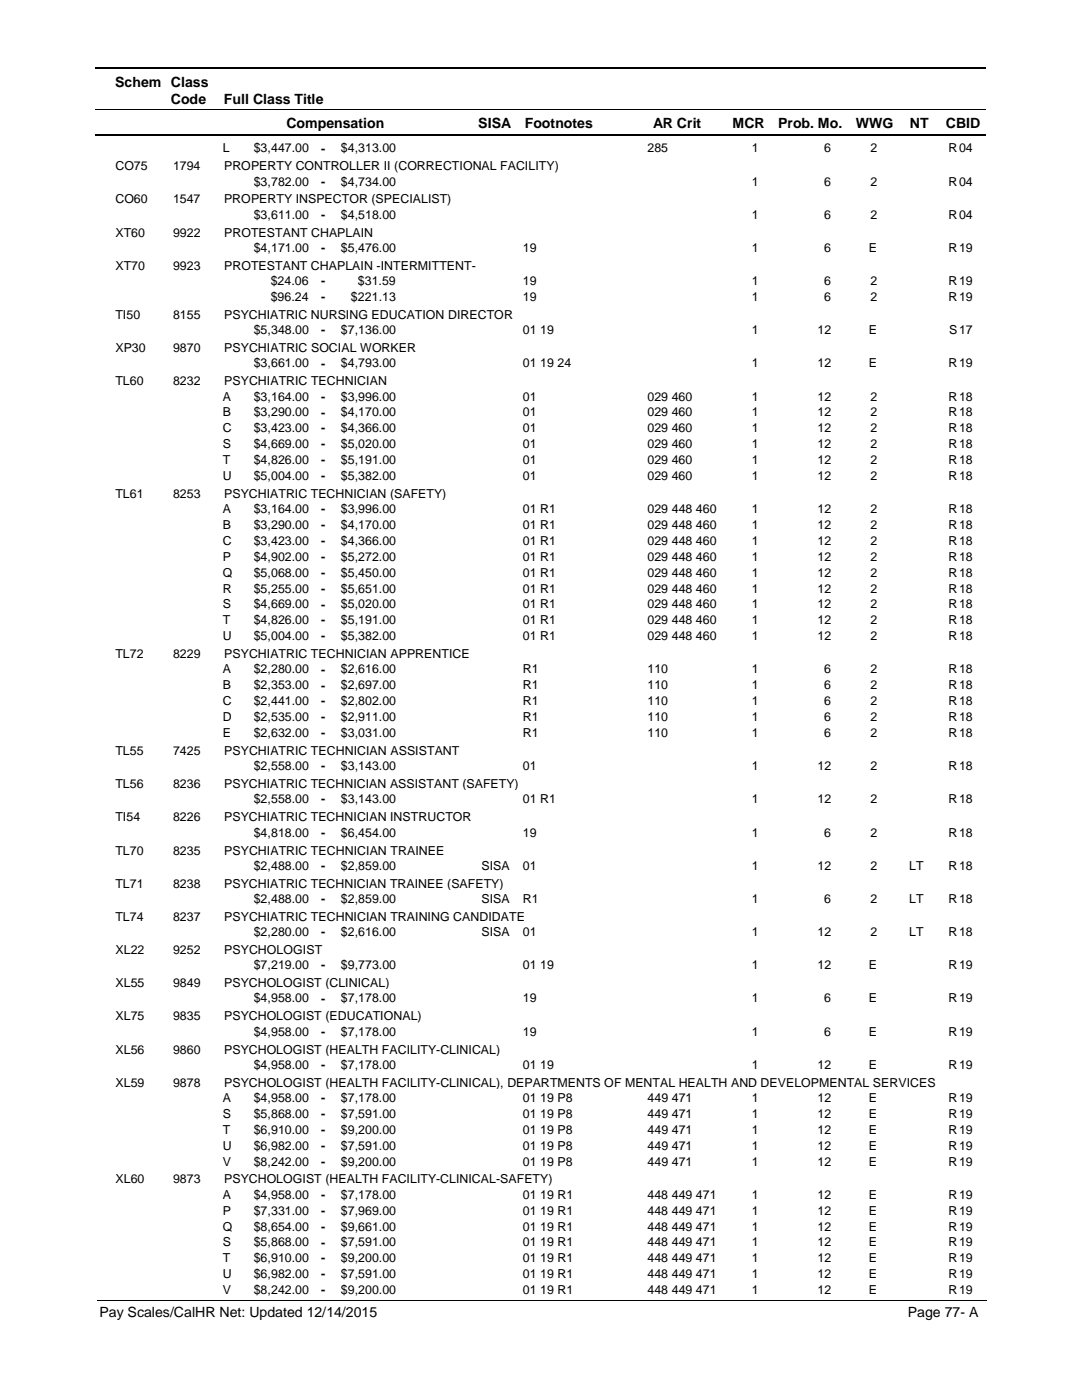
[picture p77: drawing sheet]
<svg xmlns="http://www.w3.org/2000/svg" width="216mm" height="279mm" viewBox="0 0 216 279" stroke-linecap="round" stroke-linejoin="round" font-family="sans-serif">
<defs><g id="words">
<g font-size="2.8">
<text x="23" y="17.3">Schem Class</text>
<text x="34.1" y="20.7">Code</text>
<text x="44.7" y="20.7">Full Class Title</text>
<text x="57.2" y="25.6">Compensation</text>
<text x="95.4" y="25.6">SISA</text>
<text x="104.7" y="25.6">Footnotes</text>
<text x="130.3" y="25.6">AR Crit</text>
<text x="146.2" y="25.6">MCR</text>
<text x="155.3" y="25.6">Prob. Mo.</text>
<text x="170.8" y="25.6">WWG</text>
<text x="181.5" y="25.6">NT</text>
<text x="188.7" y="25.6">CBID</text>
<text x="19.9" y="262.9">Pay Scales/CalHR Net: Updated 12/14/2015</text>
<text x="181.1" y="262.9">Page 77- A</text>
</g>
<g font-size="2.5">
<text x="23" y="34">CO75</text>
<text x="34.5" y="34">1794</text>
<text x="44.5" y="30.4">L</text>
<text x="44.7" y="34">PROPERTY CONTROLLER II (CORRECTIONAL FACILITY)</text>
<text x="50.6" y="30.4">$3,447.00</text>
<text x="64.1" y="30.4">-</text>
<text x="68" y="30.4">$4,313.00</text>
<text x="129.2" y="30.4">285</text>
<text x="150" y="30.4">1</text>
<text x="164.5" y="30.4">6</text>
<text x="173.7" y="30.4">2</text>
<text x="189.3" y="30.4">R</text>
<text x="191.4" y="30.4">04</text>
<text x="23" y="40.6">CO60</text>
<text x="34.5" y="40.6">1547</text>
<text x="44.7" y="40.6">PROPERTY INSPECTOR (SPECIALIST)</text>
<text x="50.6" y="37">$3,782.00</text>
<text x="64.1" y="37.1">-</text>
<text x="68" y="37">$4,734.00</text>
<text x="150" y="37">1</text>
<text x="164.5" y="37">6</text>
<text x="173.7" y="37">2</text>
<text x="189.3" y="37">R</text>
<text x="191.4" y="37">04</text>
<text x="23" y="47.2">XT60</text>
<text x="34.5" y="47.2">9922</text>
<text x="44.7" y="47.2">PROTESTANT CHAPLAIN</text>
<text x="50.6" y="43.6">$3,611.00</text>
<text x="64.1" y="43.7">-</text>
<text x="68" y="43.6">$4,518.00</text>
<text x="150" y="43.6">1</text>
<text x="164.5" y="43.6">6</text>
<text x="173.7" y="43.6">2</text>
<text x="189.3" y="43.6">R</text>
<text x="191.4" y="43.6">04</text>
<text x="23" y="53.9">XT70</text>
<text x="34.5" y="53.9">9923</text>
<text x="44.7" y="53.9">PROTESTANT CHAPLAIN -INTERMITTENT-</text>
<text x="50.6" y="50.3">$4,171.00</text>
<text x="64.1" y="50.3">-</text>
<text x="68" y="50.3">$5,476.00</text>
<text x="104.3" y="50.3">19</text>
<text x="150" y="50.3">1</text>
<text x="164.5" y="50.3">6</text>
<text x="173.4" y="50.3">E</text>
<text x="189.3" y="50.3">R</text>
<text x="191.4" y="50.3">19</text>
<text x="54" y="56.9">$24.06</text>
<text x="64.1" y="56.9">-</text>
<text x="71.4" y="56.9">$31.59</text>
<text x="104.3" y="56.9">19</text>
<text x="150" y="56.9">1</text>
<text x="164.5" y="56.9">6</text>
<text x="173.7" y="56.9">2</text>
<text x="189.3" y="56.9">R</text>
<text x="191.4" y="56.9">19</text>
<text x="23" y="63.6">TI50</text>
<text x="34.5" y="63.6">8155</text>
<text x="44.7" y="63.6">PSYCHIATRIC NURSING EDUCATION DIRECTOR</text>
<text x="54" y="60.1">$96.24</text>
<text x="64.1" y="60.1">-</text>
<text x="70" y="60.1">$221.13</text>
<text x="104.3" y="60.1">19</text>
<text x="150" y="60.1">1</text>
<text x="164.5" y="60.1">6</text>
<text x="173.7" y="60.1">2</text>
<text x="189.3" y="60.1">R</text>
<text x="191.4" y="60.1">19</text>
<text x="23" y="70.3">XP30</text>
<text x="34.5" y="70.3">9870</text>
<text x="44.7" y="70.3">PSYCHIATRIC SOCIAL WORKER</text>
<text x="50.6" y="66.7">$5,348.00</text>
<text x="64.1" y="66.7">-</text>
<text x="68" y="66.7">$7,136.00</text>
<text x="104.3" y="66.7">01 19</text>
<text x="150" y="66.7">1</text>
<text x="163.1" y="66.7">12</text>
<text x="173.4" y="66.7">E</text>
<text x="189.4" y="66.7">S</text>
<text x="191.4" y="66.7">17</text>
<text x="23" y="76.9">TL60</text>
<text x="34.5" y="76.9">8232</text>
<text x="44.7" y="76.9">PSYCHIATRIC TECHNICIAN</text>
<text x="50.6" y="73.3">$3,661.00</text>
<text x="64.1" y="73.3">-</text>
<text x="68" y="73.3">$4,793.00</text>
<text x="104.3" y="73.3">01 19 24</text>
<text x="150" y="73.3">1</text>
<text x="163.1" y="73.3">12</text>
<text x="173.4" y="73.3">E</text>
<text x="189.3" y="73.3">R</text>
<text x="191.4" y="73.3">19</text>
<text x="44.5" y="79.9">A</text>
<text x="44.5" y="83.1">B</text>
<text x="50.6" y="79.9">$3,164.00</text>
<text x="50.6" y="83.1">$3,290.00</text>
<text x="64.1" y="80">-</text>
<text x="64.1" y="83.1">-</text>
<text x="68" y="79.9">$3,996.00</text>
<text x="68" y="83.1">$4,170.00</text>
<text x="104.3" y="79.9">01</text>
<text x="104.3" y="83.1">01</text>
<text x="129.2" y="79.9">029 460</text>
<text x="129.2" y="83.1">029 460</text>
<text x="150" y="83.1">1</text>
<text x="150" y="79.9">1</text>
<text x="163.1" y="79.9">12</text>
<text x="163.1" y="83.1">12</text>
<text x="173.7" y="79.9">2</text>
<text x="173.7" y="83.1">2</text>
<text x="189.3" y="83.1">R</text>
<text x="189.3" y="79.9">R</text>
<text x="191.4" y="79.9">18</text>
<text x="191.4" y="83.1">18</text>
<text x="44.5" y="86.3">C</text>
<text x="44.5" y="89.5">S</text>
<text x="50.6" y="86.3">$3,423.00</text>
<text x="50.6" y="89.5">$4,669.00</text>
<text x="64.1" y="86.3">-</text>
<text x="64.1" y="89.5">-</text>
<text x="68" y="89.5">$5,020.00</text>
<text x="68" y="86.3">$4,366.00</text>
<text x="104.3" y="89.5">01</text>
<text x="104.3" y="86.3">01</text>
<text x="129.2" y="89.5">029 460</text>
<text x="129.2" y="86.3">029 460</text>
<text x="150" y="86.3">1</text>
<text x="150" y="89.5">1</text>
<text x="163.1" y="86.3">12</text>
<text x="163.1" y="89.5">12</text>
<text x="173.7" y="89.5">2</text>
<text x="173.7" y="86.3">2</text>
<text x="189.3" y="86.3">R</text>
<text x="189.3" y="89.5">R</text>
<text x="191.4" y="86.3">18</text>
<text x="191.4" y="89.5">18</text>
<text x="44.5" y="92.6">T</text>
<text x="44.5" y="95.8">U</text>
<text x="50.6" y="92.6">$4,826.00</text>
<text x="50.6" y="95.8">$5,004.00</text>
<text x="64.1" y="92.6">-</text>
<text x="64.1" y="95.8">-</text>
<text x="68" y="92.6">$5,191.00</text>
<text x="68" y="95.8">$5,382.00</text>
<text x="104.3" y="92.6">01</text>
<text x="104.3" y="95.8">01</text>
<text x="129.2" y="92.6">029 460</text>
<text x="129.2" y="95.8">029 460</text>
<text x="150" y="92.6">1</text>
<text x="150" y="95.8">1</text>
<text x="163.1" y="92.6">12</text>
<text x="163.1" y="95.8">12</text>
<text x="173.7" y="92.6">2</text>
<text x="173.7" y="95.8">2</text>
<text x="189.3" y="92.6">R</text>
<text x="189.3" y="95.8">R</text>
<text x="191.4" y="92.6">18</text>
<text x="191.4" y="95.8">18</text>
<text x="23" y="99.4">TL61</text>
<text x="34.5" y="99.4">8253</text>
<text x="44.7" y="99.4">PSYCHIATRIC TECHNICIAN (SAFETY)</text>
<text x="44.5" y="105.6">B</text>
<text x="44.5" y="102.4">A</text>
<text x="50.6" y="102.4">$3,164.00</text>
<text x="50.6" y="105.6">$3,290.00</text>
<text x="64.1" y="102.4">-</text>
<text x="64.1" y="105.6">-</text>
<text x="68" y="105.6">$4,170.00</text>
<text x="68" y="102.4">$3,996.00</text>
<text x="104.3" y="105.6">01 R1</text>
<text x="104.3" y="102.4">01 R1</text>
<text x="129.2" y="105.6">029 448 460</text>
<text x="129.2" y="102.4">029 448 460</text>
<text x="150" y="102.4">1</text>
<text x="150" y="105.6">1</text>
<text x="163.1" y="102.4">12</text>
<text x="163.1" y="105.6">12</text>
<text x="173.7" y="105.6">2</text>
<text x="173.7" y="102.4">2</text>
<text x="189.3" y="102.4">R</text>
<text x="189.3" y="105.6">R</text>
<text x="191.4" y="102.4">18</text>
<text x="191.4" y="105.6">18</text>
<text x="44.5" y="108.8">C</text>
<text x="44.5" y="111.9">P</text>
<text x="50.6" y="108.8">$3,423.00</text>
<text x="50.6" y="111.9">$4,902.00</text>
<text x="64.1" y="108.8">-</text>
<text x="64.1" y="112">-</text>
<text x="68" y="108.8">$4,366.00</text>
<text x="68" y="111.9">$5,272.00</text>
<text x="104.3" y="108.8">01 R1</text>
<text x="104.3" y="111.9">01 R1</text>
<text x="129.2" y="108.8">029 448 460</text>
<text x="129.2" y="111.9">029 448 460</text>
<text x="150" y="111.9">1</text>
<text x="150" y="108.8">1</text>
<text x="163.1" y="108.8">12</text>
<text x="163.1" y="111.9">12</text>
<text x="173.7" y="108.8">2</text>
<text x="173.7" y="111.9">2</text>
<text x="189.3" y="111.9">R</text>
<text x="189.3" y="108.8">R</text>
<text x="191.4" y="108.8">18</text>
<text x="191.4" y="111.9">18</text>
<text x="44.5" y="115.1">Q</text>
<text x="44.5" y="118.3">R</text>
<text x="50.6" y="115.1">$5,068.00</text>
<text x="50.6" y="118.3">$5,255.00</text>
<text x="64.1" y="115.1">-</text>
<text x="64.1" y="118.3">-</text>
<text x="68" y="115.1">$5,450.00</text>
<text x="68" y="118.3">$5,651.00</text>
<text x="104.3" y="115.1">01 R1</text>
<text x="104.3" y="118.3">01 R1</text>
<text x="129.2" y="115.1">029 448 460</text>
<text x="129.2" y="118.3">029 448 460</text>
<text x="150" y="115.1">1</text>
<text x="150" y="118.3">1</text>
<text x="163.1" y="115.1">12</text>
<text x="163.1" y="118.3">12</text>
<text x="173.7" y="115.1">2</text>
<text x="173.7" y="118.3">2</text>
<text x="189.3" y="115.1">R</text>
<text x="189.3" y="118.3">R</text>
<text x="191.4" y="115.1">18</text>
<text x="191.4" y="118.3">18</text>
<text x="44.5" y="121.4">S</text>
<text x="44.5" y="124.6">T</text>
<text x="50.6" y="121.4">$4,669.00</text>
<text x="50.6" y="124.6">$4,826.00</text>
<text x="64.1" y="121.5">-</text>
<text x="64.1" y="124.6">-</text>
<text x="68" y="121.4">$5,020.00</text>
<text x="68" y="124.6">$5,191.00</text>
<text x="104.3" y="121.4">01 R1</text>
<text x="104.3" y="124.6">01 R1</text>
<text x="129.2" y="121.4">029 448 460</text>
<text x="129.2" y="124.6">029 448 460</text>
<text x="150" y="121.4">1</text>
<text x="150" y="124.6">1</text>
<text x="163.1" y="121.4">12</text>
<text x="163.1" y="124.6">12</text>
<text x="173.7" y="121.4">2</text>
<text x="173.7" y="124.6">2</text>
<text x="189.3" y="121.4">R</text>
<text x="189.3" y="124.6">R</text>
<text x="191.4" y="121.4">18</text>
<text x="191.4" y="124.6">18</text>
<text x="23" y="131.3">TL72</text>
<text x="34.5" y="131.3">8229</text>
<text x="44.5" y="127.8">U</text>
<text x="44.7" y="131.3">PSYCHIATRIC TECHNICIAN APPRENTICE</text>
<text x="50.6" y="127.8">$5,004.00</text>
<text x="64.1" y="127.8">-</text>
<text x="68" y="127.8">$5,382.00</text>
<text x="104.3" y="127.8">01 R1</text>
<text x="129.2" y="127.8">029 448 460</text>
<text x="150" y="127.8">1</text>
<text x="163.1" y="127.8">12</text>
<text x="173.7" y="127.8">2</text>
<text x="189.3" y="127.8">R</text>
<text x="191.4" y="127.8">18</text>
<text x="44.5" y="134.4">A</text>
<text x="44.5" y="137.6">B</text>
<text x="50.6" y="134.4">$2,280.00</text>
<text x="50.6" y="137.6">$2,353.00</text>
<text x="64.1" y="134.4">-</text>
<text x="64.1" y="137.6">-</text>
<text x="68" y="134.4">$2,616.00</text>
<text x="68" y="137.6">$2,697.00</text>
<text x="104.3" y="134.4">R1</text>
<text x="104.3" y="137.6">R1</text>
<text x="129.2" y="134.4">110</text>
<text x="129.2" y="137.6">110</text>
<text x="150" y="134.4">1</text>
<text x="150" y="137.6">1</text>
<text x="164.5" y="134.4">6</text>
<text x="164.5" y="137.6">6</text>
<text x="173.7" y="134.4">2</text>
<text x="173.7" y="137.6">2</text>
<text x="189.3" y="134.4">R</text>
<text x="189.3" y="137.6">R</text>
<text x="191.4" y="134.4">18</text>
<text x="191.4" y="137.6">18</text>
<text x="44.5" y="140.7">C</text>
<text x="44.5" y="143.9">D</text>
<text x="50.6" y="140.7">$2,441.00</text>
<text x="50.6" y="143.9">$2,535.00</text>
<text x="64.1" y="140.8">-</text>
<text x="64.1" y="144">-</text>
<text x="68" y="140.7">$2,802.00</text>
<text x="68" y="143.9">$2,911.00</text>
<text x="104.3" y="140.7">R1</text>
<text x="104.3" y="143.9">R1</text>
<text x="129.2" y="140.7">110</text>
<text x="129.2" y="143.9">110</text>
<text x="150" y="140.7">1</text>
<text x="150" y="143.9">1</text>
<text x="164.5" y="140.7">6</text>
<text x="164.5" y="143.9">6</text>
<text x="173.7" y="140.7">2</text>
<text x="173.7" y="143.9">2</text>
<text x="189.3" y="140.7">R</text>
<text x="189.3" y="143.9">R</text>
<text x="191.4" y="140.7">18</text>
<text x="191.4" y="143.9">18</text>
<text x="44.5" y="147.1">E</text>
<text x="50.6" y="147.1">$2,632.00</text>
<text x="64.1" y="147.1">-</text>
<text x="68" y="147.1">$3,031.00</text>
<text x="104.3" y="147.1">R1</text>
<text x="129.2" y="147.1">110</text>
<text x="150" y="147.1">1</text>
<text x="164.5" y="147.1">6</text>
<text x="173.7" y="147.1">2</text>
<text x="189.3" y="147.1">R</text>
<text x="191.4" y="147.1">18</text>
<text x="23" y="150.7">TL55</text>
<text x="34.5" y="150.7">7425</text>
<text x="44.7" y="150.7">PSYCHIATRIC TECHNICIAN ASSISTANT</text>
<text x="50.6" y="153.7">$2,558.00</text>
<text x="64.1" y="153.7">-</text>
<text x="68" y="153.7">$3,143.00</text>
<text x="104.3" y="153.7">01</text>
<text x="150" y="153.7">1</text>
<text x="163.1" y="153.7">12</text>
<text x="173.7" y="153.7">2</text>
<text x="189.3" y="153.7">R</text>
<text x="191.4" y="153.7">18</text>
<text x="23" y="157.3">TL56</text>
<text x="34.5" y="157.3">8236</text>
<text x="44.7" y="157.3">PSYCHIATRIC TECHNICIAN ASSISTANT (SAFETY)</text>
<text x="50.6" y="160.3">$2,558.00</text>
<text x="64.1" y="160.3">-</text>
<text x="68" y="160.3">$3,143.00</text>
<text x="104.3" y="160.3">01 R1</text>
<text x="150" y="160.3">1</text>
<text x="163.1" y="160.3">12</text>
<text x="173.7" y="160.3">2</text>
<text x="189.3" y="160.3">R</text>
<text x="191.4" y="160.3">18</text>
<text x="23" y="163.9">TI54</text>
<text x="34.5" y="163.9">8226</text>
<text x="44.7" y="163.9">PSYCHIATRIC TECHNICIAN INSTRUCTOR</text>
<text x="50.6" y="167">$4,818.00</text>
<text x="64.1" y="167">-</text>
<text x="68" y="167">$6,454.00</text>
<text x="104.3" y="167">19</text>
<text x="150" y="167">1</text>
<text x="164.5" y="167">6</text>
<text x="173.7" y="167">2</text>
<text x="189.3" y="167">R</text>
<text x="191.4" y="167">18</text>
<text x="23" y="170.5">TL70</text>
<text x="34.5" y="170.5">8235</text>
<text x="44.7" y="170.5">PSYCHIATRIC TECHNICIAN TRAINEE</text>
<text x="50.6" y="173.6">$2,488.00</text>
<text x="64.1" y="173.6">-</text>
<text x="68" y="173.6">$2,859.00</text>
<text x="96.1" y="173.6">SISA</text>
<text x="104.3" y="173.6">01</text>
<text x="150" y="173.6">1</text>
<text x="163.1" y="173.6">12</text>
<text x="173.7" y="173.6">2</text>
<text x="181.4" y="173.6">LT</text>
<text x="189.3" y="173.6">R</text>
<text x="191.4" y="173.6">18</text>
<text x="23" y="177.1">TL71</text>
<text x="34.5" y="177.1">8238</text>
<text x="44.7" y="177.1">PSYCHIATRIC TECHNICIAN TRAINEE (SAFETY)</text>
<text x="23" y="183.8">TL74</text>
<text x="34.5" y="183.8">8237</text>
<text x="44.7" y="183.8">PSYCHIATRIC TECHNICIAN TRAINING CANDIDATE</text>
<text x="50.6" y="180.2">$2,488.00</text>
<text x="64.1" y="180.2">-</text>
<text x="68" y="180.2">$2,859.00</text>
<text x="96.1" y="180.2">SISA</text>
<text x="104.3" y="180.2">R1</text>
<text x="150" y="180.2">1</text>
<text x="164.5" y="180.2">6</text>
<text x="173.7" y="180.2">2</text>
<text x="181.4" y="180.2">LT</text>
<text x="189.3" y="180.2">R</text>
<text x="191.4" y="180.2">18</text>
<text x="23" y="190.4">XL22</text>
<text x="34.5" y="190.4">9252</text>
<text x="44.7" y="190.4">PSYCHOLOGIST</text>
<text x="50.6" y="186.8">$2,280.00</text>
<text x="64.1" y="186.9">-</text>
<text x="68" y="186.8">$2,616.00</text>
<text x="96.1" y="186.8">SISA</text>
<text x="104.3" y="186.8">01</text>
<text x="150" y="186.8">1</text>
<text x="163.1" y="186.8">12</text>
<text x="173.7" y="186.8">2</text>
<text x="181.4" y="186.8">LT</text>
<text x="189.3" y="186.8">R</text>
<text x="191.4" y="186.8">18</text>
<text x="23" y="197">XL55</text>
<text x="34.5" y="197">9849</text>
<text x="44.7" y="197">PSYCHOLOGIST (CLINICAL)</text>
<text x="50.6" y="193.4">$7,219.00</text>
<text x="64.1" y="193.5">-</text>
<text x="68" y="193.4">$9,773.00</text>
<text x="104.3" y="193.4">01 19</text>
<text x="150" y="193.4">1</text>
<text x="163.1" y="193.4">12</text>
<text x="173.4" y="193.4">E</text>
<text x="189.3" y="193.4">R</text>
<text x="191.4" y="193.4">19</text>
<text x="23" y="203.6">XL75</text>
<text x="34.5" y="203.6">9835</text>
<text x="44.7" y="203.6">PSYCHOLOGIST (EDUCATIONAL)</text>
<text x="50.6" y="200">$4,958.00</text>
<text x="64.1" y="200.1">-</text>
<text x="68" y="200">$7,178.00</text>
<text x="104.3" y="200">19</text>
<text x="150" y="200">1</text>
<text x="164.5" y="200">6</text>
<text x="173.4" y="200">E</text>
<text x="189.3" y="200">R</text>
<text x="191.4" y="200">19</text>
<text x="50.6" y="206.7">$4,958.00</text>
<text x="64.1" y="206.7">-</text>
<text x="68" y="206.7">$7,178.00</text>
<text x="104.3" y="206.7">19</text>
<text x="150" y="206.7">1</text>
<text x="164.5" y="206.7">6</text>
<text x="173.4" y="206.7">E</text>
<text x="189.3" y="206.7">R</text>
<text x="191.4" y="206.7">19</text>
<text x="23" y="210.3">XL56</text>
<text x="34.5" y="210.3">9860</text>
<text x="44.7" y="210.3">PSYCHOLOGIST (HEALTH FACILITY-CLINICAL)</text>
<text x="50.6" y="213.3">$4,958.00</text>
<text x="64.1" y="213.3">-</text>
<text x="68" y="213.3">$7,178.00</text>
<text x="104.3" y="213.3">01 19</text>
<text x="150" y="213.3">1</text>
<text x="163.1" y="213.3">12</text>
<text x="173.4" y="213.3">E</text>
<text x="189.3" y="213.3">R</text>
<text x="191.4" y="213.3">19</text>
<text x="23" y="216.9">XL59</text>
<text x="34.5" y="216.9">9878</text>
<text x="44.5" y="219.9">A</text>
<text x="44.7" y="216.9">PSYCHOLOGIST (HEALTH FACILITY-CLINICAL), DEPARTMENTS OF MENTAL HEALTH AND DEVELOPMENTAL SERVICES</text>
<text x="50.6" y="219.9">$4,958.00</text>
<text x="64.1" y="219.9">-</text>
<text x="68" y="219.9">$7,178.00</text>
<text x="104.3" y="219.9">01 19 P8</text>
<text x="129.2" y="219.9">449 471</text>
<text x="150" y="219.9">1</text>
<text x="163.1" y="219.9">12</text>
<text x="173.4" y="219.9">E</text>
<text x="189.3" y="219.9">R</text>
<text x="191.4" y="219.9">19</text>
<text x="44.5" y="223.1">S</text>
<text x="44.5" y="226.3">T</text>
<text x="50.6" y="223.1">$5,868.00</text>
<text x="50.6" y="226.3">$6,910.00</text>
<text x="64.1" y="223.1">-</text>
<text x="64.1" y="226.3">-</text>
<text x="68" y="223.1">$7,591.00</text>
<text x="68" y="226.3">$9,200.00</text>
<text x="104.3" y="223.1">01 19 P8</text>
<text x="104.3" y="226.3">01 19 P8</text>
<text x="129.2" y="223.1">449 471</text>
<text x="129.2" y="226.3">449 471</text>
<text x="150" y="223.1">1</text>
<text x="150" y="226.3">1</text>
<text x="163.1" y="223.1">12</text>
<text x="163.1" y="226.3">12</text>
<text x="173.4" y="223.1">E</text>
<text x="173.4" y="226.3">E</text>
<text x="189.3" y="223.1">R</text>
<text x="189.3" y="226.3">R</text>
<text x="191.4" y="223.1">19</text>
<text x="191.4" y="226.3">19</text>
<text x="44.5" y="229.4">U</text>
<text x="44.5" y="232.6">V</text>
<text x="50.6" y="229.4">$6,982.00</text>
<text x="50.6" y="232.6">$8,242.00</text>
<text x="64.1" y="229.5">-</text>
<text x="64.1" y="232.6">-</text>
<text x="68" y="229.4">$7,591.00</text>
<text x="68" y="232.6">$9,200.00</text>
<text x="104.3" y="229.4">01 19 P8</text>
<text x="104.3" y="232.6">01 19 P8</text>
<text x="129.2" y="229.4">449 471</text>
<text x="129.2" y="232.6">449 471</text>
<text x="150" y="229.4">1</text>
<text x="150" y="232.6">1</text>
<text x="163.1" y="229.4">12</text>
<text x="163.1" y="232.6">12</text>
<text x="173.4" y="229.4">E</text>
<text x="173.4" y="232.6">E</text>
<text x="189.3" y="229.4">R</text>
<text x="189.3" y="232.6">R</text>
<text x="191.4" y="229.4">19</text>
<text x="191.4" y="232.6">19</text>
<text x="23" y="236.2">XL60</text>
<text x="34.5" y="236.2">9873</text>
<text x="44.5" y="239.2">A</text>
<text x="44.7" y="236.2">PSYCHOLOGIST (HEALTH FACILITY-CLINICAL-SAFETY)</text>
<text x="50.6" y="239.2">$4,958.00</text>
<text x="64.1" y="239.3">-</text>
<text x="68" y="239.2">$7,178.00</text>
<text x="104.3" y="239.2">01 19 R1</text>
<text x="129.2" y="239.2">448 449 471</text>
<text x="150" y="239.2">1</text>
<text x="163.1" y="239.2">12</text>
<text x="173.4" y="239.2">E</text>
<text x="189.3" y="239.2">R</text>
<text x="191.4" y="239.2">19</text>
<text x="44.5" y="242.4">P</text>
<text x="44.5" y="245.6">Q</text>
<text x="50.6" y="242.4">$7,331.00</text>
<text x="50.6" y="245.6">$8,654.00</text>
<text x="64.1" y="242.4">-</text>
<text x="64.1" y="245.6">-</text>
<text x="68" y="242.4">$7,969.00</text>
<text x="68" y="245.6">$9,661.00</text>
<text x="104.3" y="242.4">01 19 R1</text>
<text x="104.3" y="245.6">01 19 R1</text>
<text x="129.2" y="242.4">448 449 471</text>
<text x="129.2" y="245.6">448 449 471</text>
<text x="150" y="245.6">1</text>
<text x="150" y="242.4">1</text>
<text x="163.1" y="242.4">12</text>
<text x="163.1" y="245.6">12</text>
<text x="173.4" y="242.4">E</text>
<text x="173.4" y="245.6">E</text>
<text x="189.3" y="245.6">R</text>
<text x="189.3" y="242.4">R</text>
<text x="191.4" y="242.4">19</text>
<text x="191.4" y="245.6">19</text>
<text x="44.5" y="248.8">S</text>
<text x="44.5" y="251.9">T</text>
<text x="50.6" y="248.8">$5,868.00</text>
<text x="50.6" y="251.9">$6,910.00</text>
<text x="64.1" y="248.8">-</text>
<text x="64.1" y="251.9">-</text>
<text x="68" y="251.9">$9,200.00</text>
<text x="68" y="248.8">$7,591.00</text>
<text x="104.3" y="251.9">01 19 R1</text>
<text x="104.3" y="248.8">01 19 R1</text>
<text x="129.2" y="251.9">448 449 471</text>
<text x="129.2" y="248.8">448 449 471</text>
<text x="150" y="248.8">1</text>
<text x="150" y="251.9">1</text>
<text x="163.1" y="248.8">12</text>
<text x="163.1" y="251.9">12</text>
<text x="173.4" y="251.9">E</text>
<text x="173.4" y="248.8">E</text>
<text x="189.3" y="248.8">R</text>
<text x="189.3" y="251.9">R</text>
<text x="191.4" y="248.8">19</text>
<text x="191.4" y="251.9">19</text>
<text x="44.5" y="255.1">U</text>
<text x="50.6" y="255.1">$6,982.00</text>
<text x="64.1" y="255.1">-</text>
<text x="68" y="255.1">$7,591.00</text>
<text x="104.3" y="255.1">01 19 R1</text>
<text x="129.2" y="255.1">448 449 471</text>
<text x="150" y="255.1">1</text>
<text x="163.1" y="255.1">12</text>
<text x="173.4" y="255.1">E</text>
<text x="189.3" y="255.1">R</text>
<text x="191.4" y="255.1">19</text>
<text x="44.5" y="258.3">V</text>
<text x="50.6" y="258.3">$8,242.00</text>
<text x="64.1" y="258.3">-</text>
<text x="68" y="258.3">$9,200.00</text>
<text x="104.3" y="258.3">01 19 R1</text>
<text x="129.2" y="258.3">448 449 471</text>
<text x="150" y="258.3">1</text>
<text x="163.1" y="258.3">12</text>
<text x="173.4" y="258.3">E</text>
<text x="189.3" y="258.3">R</text>
<text x="191.4" y="258.3">19</text>
</g>
</g></defs>
<path d="M19 13.5h177.8M19 27h177.8" fill="none" stroke="#000" stroke-width=".36"/>
<path d="M19 21.8h177.8" fill="none" stroke="#000" stroke-width=".2"/>
<g fill="#fff">
<path d="M46.9 27.8h16.3v3h-16.3z"/>
<path d="M191 27.8h4.2v3h-4.2z"/>
<path d="M46.9 34.4h16.3v3h-16.3z"/>
<path d="M191 34.4h4.2v3h-4.2z"/>
<path d="M46.9 41h16.3v3h-16.3z"/>
<path d="M191 41h4.2v3h-4.2z"/>
<path d="M46.9 47.6h16.3v3h-16.3z"/>
<path d="M191 47.6h4.2v3h-4.2z"/>
<path d="M46.9 54.3h16.3v3h-16.3z"/>
<path d="M191 54.3h4.2v3h-4.2z"/>
<path d="M46.9 57.4h16.3v3h-16.3z"/>
<path d="M191 57.4h4.2v3h-4.2z"/>
<path d="M46.9 64.1h16.3v2.9h-16.3z"/>
<path d="M191 64.1h4.2v2.9h-4.2z"/>
<path d="M46.9 70.7h16.3v3h-16.3z"/>
<path d="M191 70.7h4.2v3h-4.2z"/>
<path d="M46.9 77.3h16.3v3h-16.3z"/>
<path d="M191 77.3h4.2v3h-4.2z"/>
<path d="M46.9 80.5h16.3v3h-16.3z"/>
<path d="M191 80.5h4.2v3h-4.2z"/>
<path d="M46.9 83.7h16.3v2.9h-16.3z"/>
<path d="M191 83.7h4.2v2.9h-4.2z"/>
<path d="M46.9 86.8h16.3v3h-16.3z"/>
<path d="M191 86.8h4.2v3h-4.2z"/>
<path d="M46.9 90h16.3v3h-16.3z"/>
<path d="M191 90h4.2v3h-4.2z"/>
<path d="M46.9 93.2h16.3v2.9h-16.3z"/>
<path d="M191 93.2h4.2v2.9h-4.2z"/>
<path d="M46.9 99.8h16.3v3h-16.3z"/>
<path d="M191 99.8h4.2v3h-4.2z"/>
<path d="M46.9 103h16.3v2.9h-16.3z"/>
<path d="M191 103h4.2v2.9h-4.2z"/>
<path d="M46.9 106.1h16.3v3h-16.3z"/>
<path d="M191 106.1h4.2v3h-4.2z"/>
<path d="M46.9 109.3h16.3v3h-16.3z"/>
<path d="M191 109.3h4.2v3h-4.2z"/>
<path d="M46.9 112.5h16.3v2.9h-16.3z"/>
<path d="M191 112.5h4.2v2.9h-4.2z"/>
<path d="M46.9 115.6h16.3v3h-16.3z"/>
<path d="M191 115.6h4.2v3h-4.2z"/>
<path d="M46.9 118.8h16.3v3h-16.3z"/>
<path d="M191 118.8h4.2v3h-4.2z"/>
<path d="M46.9 122h16.3v2.9h-16.3z"/>
<path d="M191 122h4.2v2.9h-4.2z"/>
<path d="M46.9 125.1h16.3v3h-16.3z"/>
<path d="M191 125.1h4.2v3h-4.2z"/>
<path d="M46.9 131.8h16.3v2.9h-16.3z"/>
<path d="M191 131.8h4.2v2.9h-4.2z"/>
<path d="M46.9 135h16.3v2.9h-16.3z"/>
<path d="M191 135h4.2v2.9h-4.2z"/>
<path d="M46.9 138.1h16.3v3h-16.3z"/>
<path d="M191 138.1h4.2v3h-4.2z"/>
<path d="M46.9 141.3h16.3v3h-16.3z"/>
<path d="M191 141.3h4.2v3h-4.2z"/>
<path d="M46.9 144.5h16.3v2.9h-16.3z"/>
<path d="M191 144.5h4.2v2.9h-4.2z"/>
<path d="M46.9 151.1h16.3v3h-16.3z"/>
<path d="M191 151.1h4.2v3h-4.2z"/>
<path d="M46.9 157.7h16.3v3h-16.3z"/>
<path d="M191 157.7h4.2v3h-4.2z"/>
<path d="M46.9 164.3h16.3v3h-16.3z"/>
<path d="M191 164.3h4.2v3h-4.2z"/>
<path d="M46.9 170.9h16.3v3h-16.3z"/>
<path d="M191 170.9h4.2v3h-4.2z"/>
<path d="M46.9 177.6h16.3v2.9h-16.3z"/>
<path d="M191 177.6h4.2v2.9h-4.2z"/>
<path d="M46.9 184.2h16.3v3h-16.3z"/>
<path d="M191 184.2h4.2v3h-4.2z"/>
<path d="M46.9 190.8h16.3v3h-16.3z"/>
<path d="M191 190.8h4.2v3h-4.2z"/>
<path d="M46.9 197.4h16.3v3h-16.3z"/>
<path d="M191 197.4h4.2v3h-4.2z"/>
<path d="M46.9 204.1h16.3v3h-16.3z"/>
<path d="M191 204.1h4.2v3h-4.2z"/>
<path d="M46.9 210.7h16.3v3h-16.3z"/>
<path d="M191 210.7h4.2v3h-4.2z"/>
<path d="M46.9 217.3h16.3v3h-16.3z"/>
<path d="M191 217.3h4.2v3h-4.2z"/>
<path d="M46.9 220.5h16.3v2.9h-16.3z"/>
<path d="M191 220.5h4.2v2.9h-4.2z"/>
<path d="M46.9 223.6h16.3v3h-16.3z"/>
<path d="M191 223.6h4.2v3h-4.2z"/>
<path d="M46.9 226.8h16.3v3h-16.3z"/>
<path d="M191 226.8h4.2v3h-4.2z"/>
<path d="M46.9 230h16.3v3h-16.3z"/>
<path d="M191 230h4.2v3h-4.2z"/>
<path d="M46.9 236.6h16.3v3h-16.3z"/>
<path d="M191 236.6h4.2v3h-4.2z"/>
<path d="M46.9 239.8h16.3v3h-16.3z"/>
<path d="M191 239.8h4.2v3h-4.2z"/>
<path d="M46.9 243h16.3v2.9h-16.3z"/>
<path d="M191 243h4.2v2.9h-4.2z"/>
<path d="M46.9 246.1h16.3v3h-16.3z"/>
<path d="M191 246.1h4.2v3h-4.2z"/>
<path d="M46.9 249.3h16.3v3h-16.3z"/>
<path d="M191 249.3h4.2v3h-4.2z"/>
<path d="M46.9 252.5h16.3v2.9h-16.3z"/>
<path d="M191 252.5h4.2v2.9h-4.2z"/>
<path d="M46.9 255.6h16.3v3h-16.3z"/>
<path d="M191 255.6h4.2v3h-4.2z"/>
</g>
<path d="M19.4 259.6h177.4" fill="none" stroke="#000" stroke-width=".2"/>
<use href="#words"/>
</svg>
